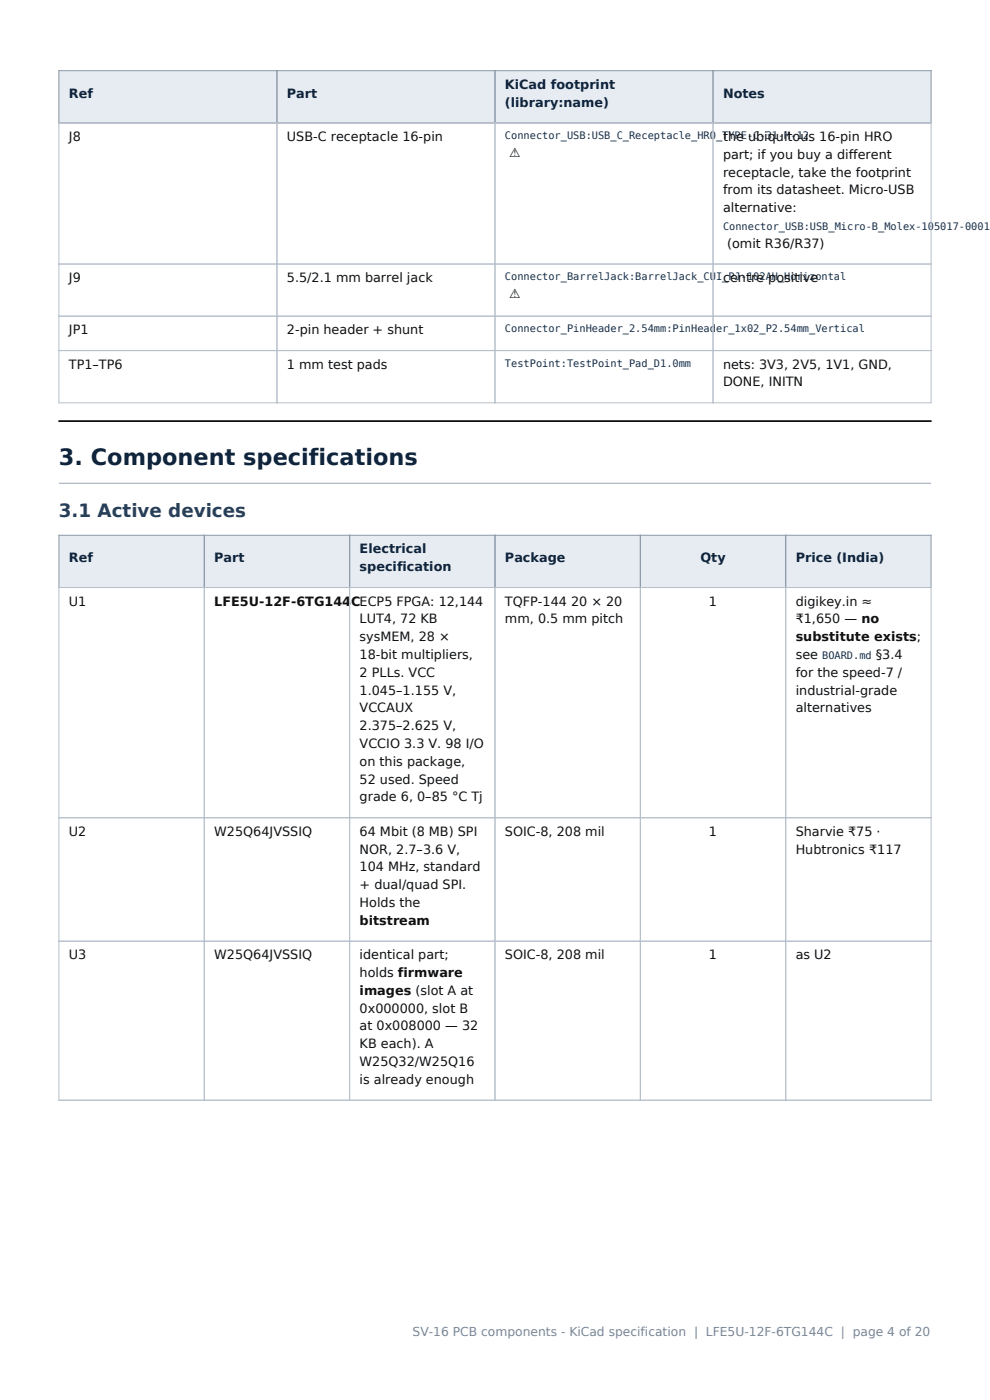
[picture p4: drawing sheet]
<svg xmlns="http://www.w3.org/2000/svg" width="210mm" height="297mm" viewBox="0 0 210 297" stroke-linecap="round" stroke-linejoin="round" font-family="sans-serif">
<defs><g id="words">
<text font-size="4.8" fill="#10243c" x="12.5" y="98.6">3. Component specifications</text>
<text font-size="3.9" fill="#24405f" x="12.5" y="109.7">3.1 Active devices</text>
<g font-size="2.7" fill="#10243c">
<text x="14.6" y="20.7">Ref</text>
<text x="60.9" y="20.7">Part</text>
<text x="107.1" y="18.8">KiCad footprint</text>
<text x="107.1" y="22.6">(library:name)</text>
<text x="153.4" y="20.7">Notes</text>
<text x="14.6" y="119.3">Ref</text>
<text x="45.4" y="119.3">Part</text>
<text x="76.3" y="117.4">Electrical</text>
<text x="107.1" y="119.3">Package</text>
<text x="148.6" y="119.3">Qty</text>
<text x="168.8" y="119.3">Price (India)</text>
<text x="76.3" y="121.2">specification</text>
</g>
<g font-size="2.7" fill="#111">
<text x="14.6" y="29.9">J8</text>
<text x="60.9" y="29.9">USB-C receptacle 16-pin</text>
<text x="153.4" y="29.9">the ubiquitous 16-pin HRO</text>
<text x="108" y="33.3">⚠</text>
<text x="153.4" y="33.7">part; if you buy a different</text>
<text x="153.4" y="37.5">receptacle, take the footprint</text>
<text x="153.4" y="41.2">from its datasheet. Micro-USB</text>
<text x="153.4" y="45">alternative:</text>
<text x="154.2" y="52.5">(omit R36/R37)</text>
<text x="14.6" y="59.8">J9</text>
<text x="60.9" y="59.8">5.5/2.1 mm barrel jack</text>
<text x="153.4" y="59.8">centre positive</text>
<text x="108" y="63.2">⚠</text>
<text x="14.6" y="70.9">JP1</text>
<text x="60.9" y="70.9">2-pin header + shunt</text>
<text x="14.6" y="78.2">TP1–TP6</text>
<text x="60.9" y="78.2">1 mm test pads</text>
<text x="153.4" y="78.2">nets: 3V3, 2V5, 1V1, GND,</text>
<text x="153.4" y="82">DONE, INITN</text>
<text x="14.6" y="128.5">U1</text>
<text x="45.4" y="128.5">LFE5U-12F-6TG144CECP5 FPGA: 12,144</text>
<text x="107.1" y="128.5">TQFP-144 20 × 20</text>
<text x="150.4" y="128.5">1</text>
<text x="168.8" y="128.5">digikey.in ≈</text>
<text x="76.3" y="132.2">LUT4, 72 KB</text>
<text x="76.3" y="136">sysMEM, 28 ×</text>
<text x="107.1" y="132.2">mm, 0.5 mm pitch</text>
<text x="168.8" y="132.2">₹1,650 — no</text>
<text x="168.8" y="136">substitute exists;</text>
<text x="76.3" y="139.8">18-bit multipliers,</text>
<text x="76.3" y="143.6">2 PLLs. VCC</text>
<text x="168.8" y="139.8">see</text>
<text x="168.8" y="143.6">for the speed-7 /</text>
<text x="185.8" y="139.8">§3.4</text>
<text x="76.3" y="147.3">1.045–1.155 V,</text>
<text x="168.8" y="147.3">industrial-grade</text>
<text x="76.3" y="151.1">VCCAUX</text>
<text x="76.3" y="154.9">2.375–2.625 V,</text>
<text x="168.8" y="151.1">alternatives</text>
<text x="76.3" y="158.7">VCCIO 3.3 V. 98 I/O</text>
<text x="76.3" y="162.5">on this package,</text>
<text x="76.3" y="166.2">52 used. Speed</text>
<text x="76.3" y="170">grade 6, 0–85 °C Tj</text>
<text x="14.6" y="177.3">U2</text>
<text x="45.4" y="177.3">W25Q64JVSSIQ</text>
<text x="76.3" y="177.3">64 Mbit (8 MB) SPI</text>
<text x="107.1" y="177.3">SOIC-8, 208 mil</text>
<text x="150.4" y="177.3">1</text>
<text x="168.8" y="177.3">Sharvie ₹75 ·</text>
<text x="76.3" y="181.1">NOR, 2.7–3.6 V,</text>
<text x="76.3" y="184.9">104 MHz, standard</text>
<text x="168.8" y="181.1">Hubtronics ₹117</text>
<text x="76.3" y="188.6">+ dual/quad SPI.</text>
<text x="76.3" y="192.4">Holds the</text>
<text x="76.3" y="196.2">bitstream</text>
<text x="14.6" y="203.5">U3</text>
<text x="45.4" y="203.5">W25Q64JVSSIQ</text>
<text x="76.3" y="203.5">identical part;</text>
<text x="107.1" y="203.5">SOIC-8, 208 mil</text>
<text x="150.4" y="203.5">1</text>
<text x="168.8" y="203.5">as U2</text>
<text x="76.3" y="207.3">holds firmware</text>
<text x="76.3" y="211">images (slot A at</text>
<text x="76.3" y="214.8">0x000000, slot B</text>
<text x="76.3" y="218.6">at 0x008000 — 32</text>
<text x="76.3" y="222.4">KB each). A</text>
<text x="76.3" y="226.2">W25Q32/W25Q16</text>
<text x="76.3" y="229.9">is already enough</text>
</g>
<text font-size="2.6" fill="#7a8794" x="87.5" y="283.5">SV-16 PCB components - KiCad specification | LFE5U-12F-6TG144C | page 4 of 20</text>
<g font-size="2.2" fill="#14314f">
<text x="107.1" y="29.5">Connector_USB:USB_C_Receptacle_HRO_TYPE-C-31-M-12</text>
<text x="153.4" y="48.8">Connector_USB:USB_Micro-B_Molex-105017-0001</text>
<text x="107.1" y="59.4">Connector_BarrelJack:BarrelJack_CUI_PJ-102AH_Horizontal</text>
<text x="107.1" y="70.5">Connector_PinHeader_2.54mm:PinHeader_1x02_P2.54mm_Vertical</text>
<text x="107.1" y="77.8">TestPoint:TestPoint_Pad_D1.0mm</text>
<text x="174.4" y="139.8">BOARD.md</text>
</g>
</g></defs>
<g fill="#e7ecf2">
<path d="M12.5 15h46.3v11.1h-46.3z" fill-rule="evenodd"/>
<path d="M58.8 15h46.2v11.1h-46.2z" fill-rule="evenodd"/>
<path d="M105 15h46.3v11.1h-46.3z" fill-rule="evenodd"/>
<path d="M151.3 15h46.2v11.1h-46.2z" fill-rule="evenodd"/>
<path d="M13.6 17.8h44.1v5.5h-44.1z" fill-rule="evenodd"/>
<path d="M14.6 18.4h5.1v3.1h-5.1z" fill-rule="evenodd"/>
<path d="M59.8 17.8h44.1v5.5h-44.1z" fill-rule="evenodd"/>
<path d="M60.9 18.4h6.4v3.1h-6.4z" fill-rule="evenodd"/>
<path d="M106.1 15.9h44.1v9.3h-44.1z" fill-rule="evenodd"/>
<path d="M107.1 16.5h23.4v3.1h-23.4z" fill-rule="evenodd"/>
<path d="M107.1 20.3h22.1v3.1h-22.1z" fill-rule="evenodd"/>
<path d="M152.3 17.8h44.1v5.5h-44.1z" fill-rule="evenodd"/>
<path d="M153.4 18.4h8.9v3.1h-8.9z" fill-rule="evenodd"/>
</g>
<path d="M12.5 15h185v11.1h-185zM58.8 15v11.1M105 15v11.1M151.3 15v11.1" fill="none" stroke="#8f9cab" stroke-width=".21"/>
<path d="M12.5 26.1h185v59.4h-185zM58.8 26.1v59.4M105 26.1v59.4M151.3 26.1v59.4M12.5 56h185M12.5 67.1h185M12.5 74.4h185" fill="none" stroke="#b6c0cb" stroke-width=".21"/>
<path d="M12.5 89.3h185" fill="none" stroke="#000" stroke-width=".35"/>
<path d="M12.5 102.5h185" fill="none" stroke="#9aa7b4" stroke-width=".21"/>
<g fill="#e7ecf2">
<path d="M12.5 113.6h30.8v11h-30.8z" fill-rule="evenodd"/>
<path d="M43.3 113.6h30.9v11h-30.9z" fill-rule="evenodd"/>
<path d="M74.2 113.6h30.8v11h-30.8z" fill-rule="evenodd"/>
<path d="M105 113.6h30.8v11h-30.8z" fill-rule="evenodd"/>
<path d="M135.8 113.6h30.9v11h-30.9z" fill-rule="evenodd"/>
<path d="M166.7 113.6h30.8v11h-30.8z" fill-rule="evenodd"/>
<path d="M13.6 116.3h28.7v5.6h-28.7z" fill-rule="evenodd"/>
<path d="M14.6 117h5.1v3h-5.1z" fill-rule="evenodd"/>
<path d="M44.4 116.3h28.7v5.6h-28.7z" fill-rule="evenodd"/>
<path d="M45.4 117h6.5v3h-6.5z" fill-rule="evenodd"/>
<path d="M75.2 114.4h28.7v9.4h-28.7z" fill-rule="evenodd"/>
<path d="M76.3 115.1h14.2v3h-14.2z" fill-rule="evenodd"/>
<path d="M76.3 118.9h19.5v3h-19.5z" fill-rule="evenodd"/>
<path d="M106.1 116.3h28.7v5.6h-28.7z" fill-rule="evenodd"/>
<path d="M107.1 117h12.9v3h-12.9z" fill-rule="evenodd"/>
<path d="M136.9 116.3h28.7v5.6h-28.7z" fill-rule="evenodd"/>
<path d="M148.6 117h5.3v3h-5.3z" fill-rule="evenodd"/>
<path d="M167.7 116.3h28.7v5.6h-28.7z" fill-rule="evenodd"/>
<path d="M168.8 117h18.8v3h-18.8z" fill-rule="evenodd"/>
</g>
<path d="M12.5 113.6h185v11h-185zM43.3 113.6v11M74.2 113.6v11M105 113.6v11M135.8 113.6v11M166.7 113.6v11" fill="none" stroke="#8f9cab" stroke-width=".21"/>
<path d="M12.5 124.6h185v108.8h-185zM43.3 124.6v108.8M74.2 124.6v108.8M105 124.6v108.8M135.8 124.6v108.8M166.7 124.6v108.8M12.5 173.5h185M12.5 199.7h185" fill="none" stroke="#b6c0cb" stroke-width=".21"/>
<use href="#words"/>
</svg>
